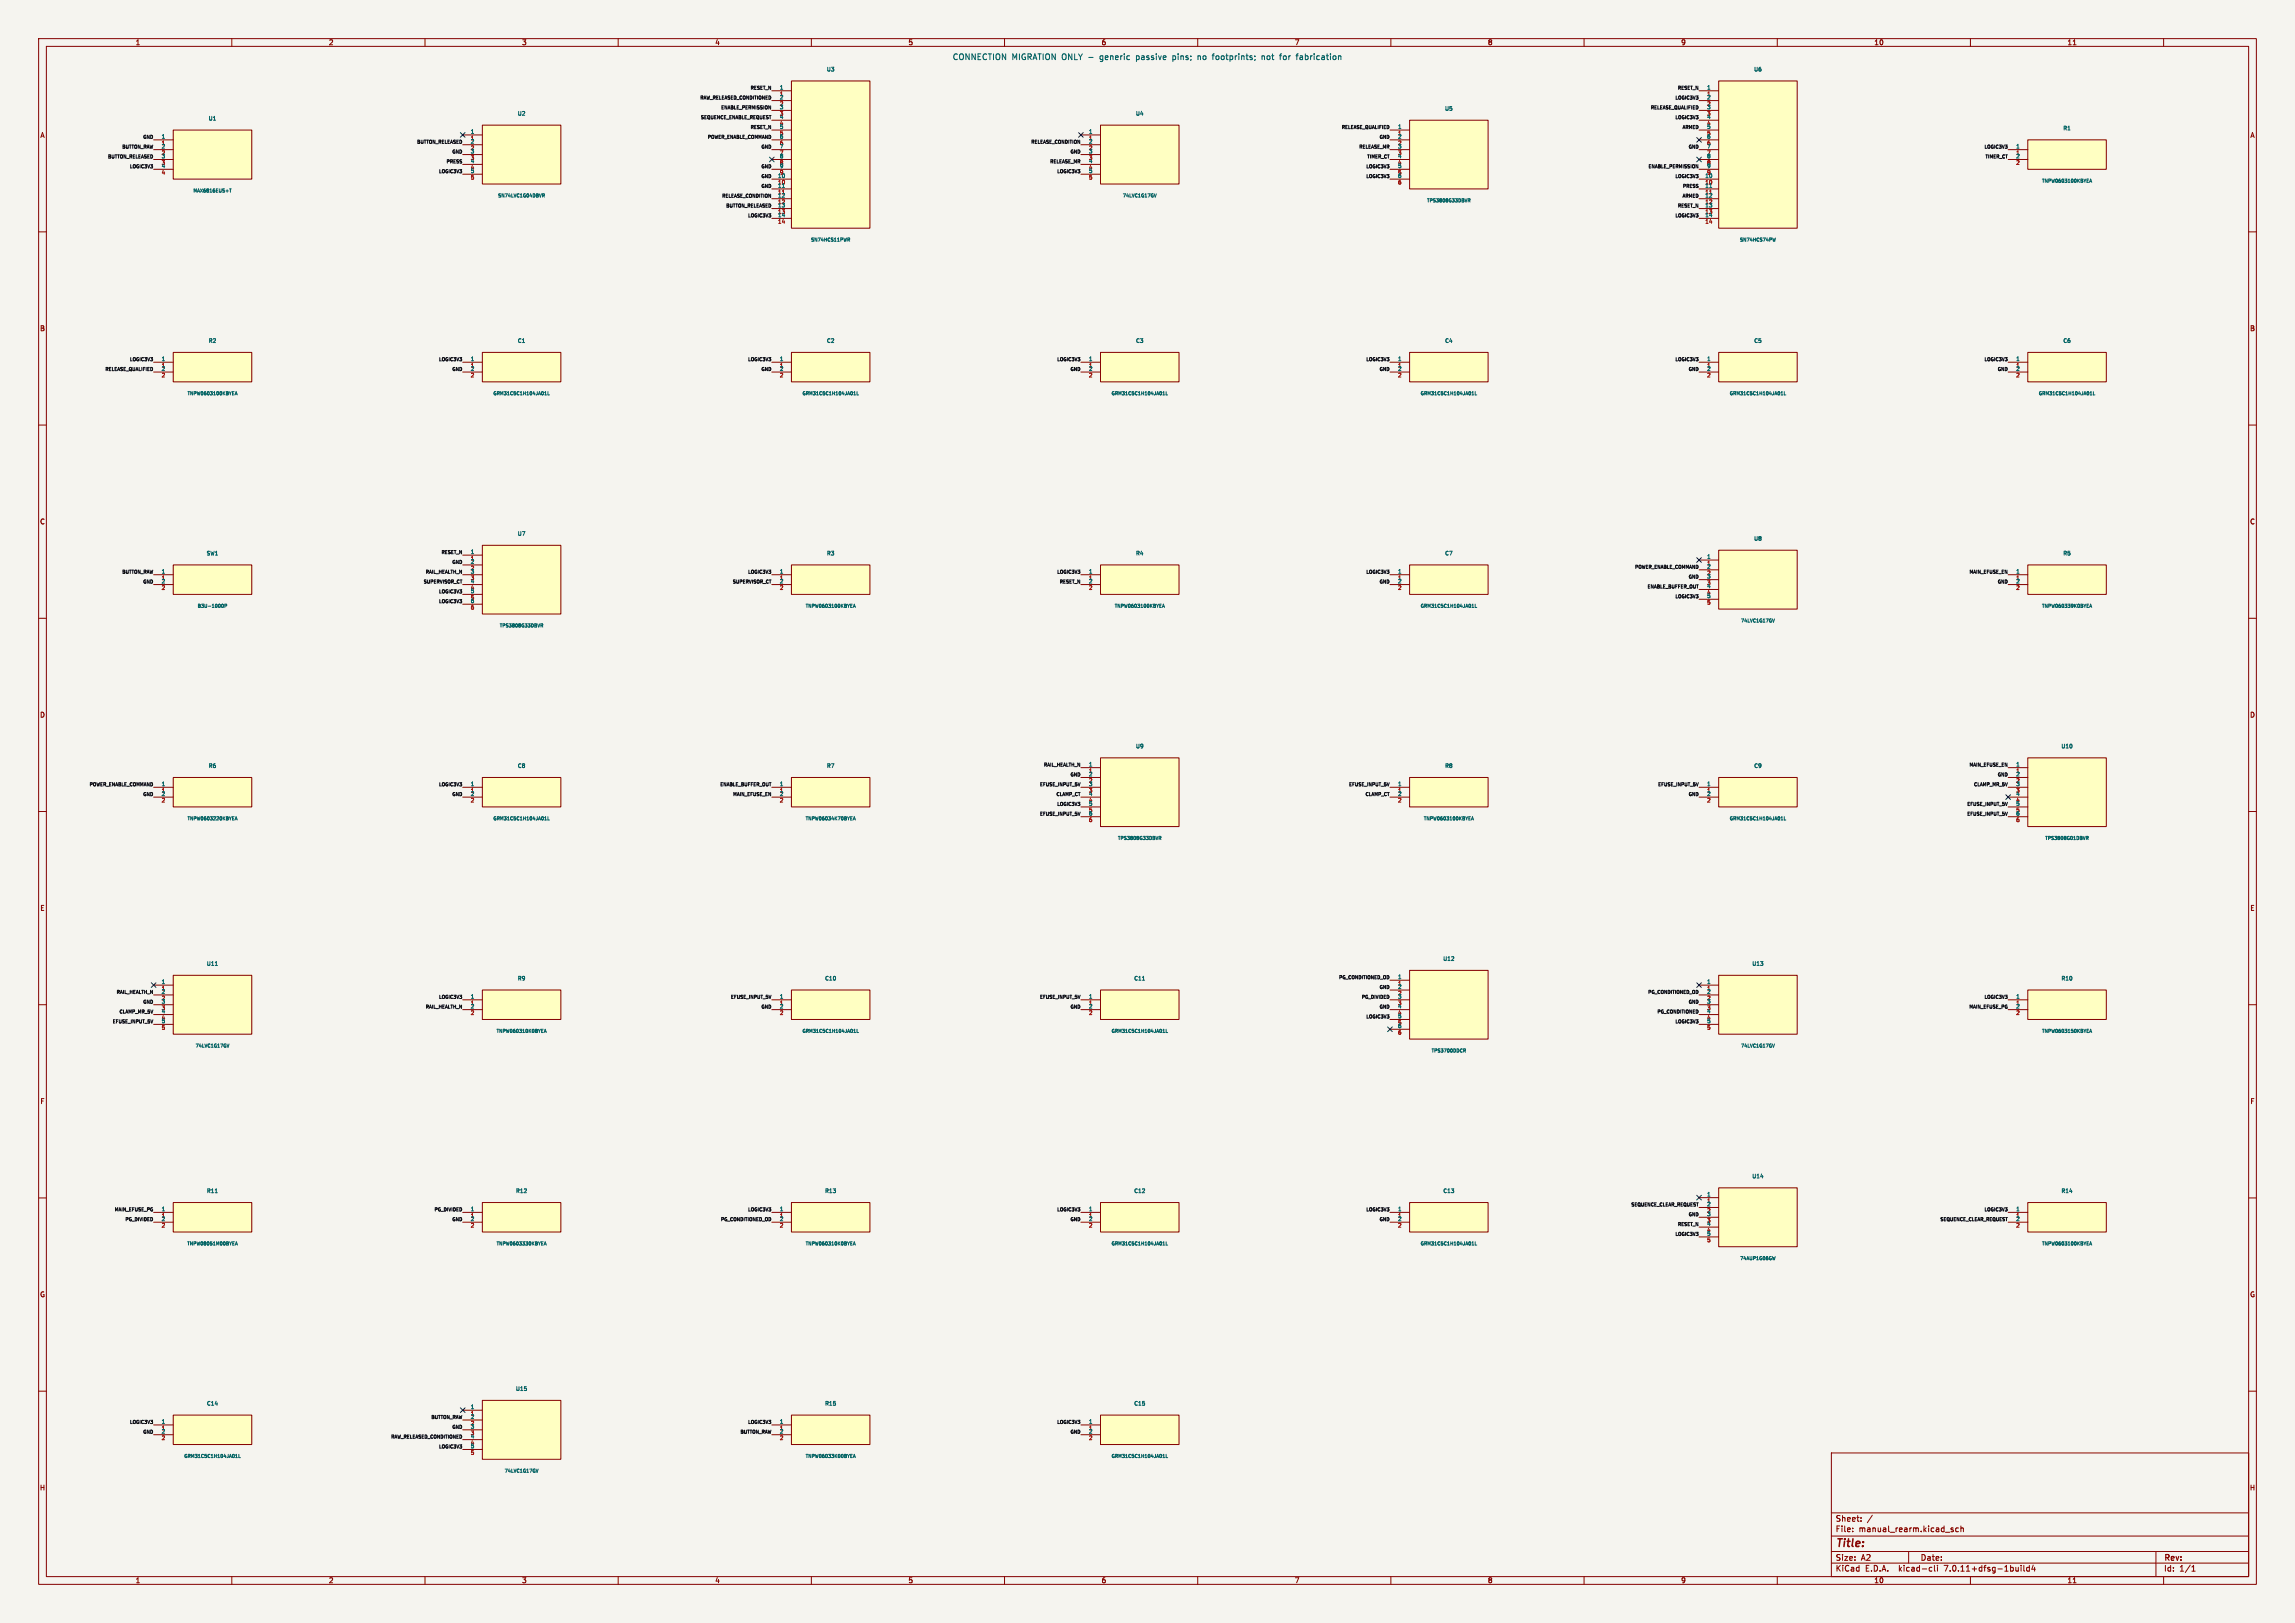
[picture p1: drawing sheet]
<svg xmlns="http://www.w3.org/2000/svg" width="594mm" height="420mm" viewBox="0 0 594 420" stroke-linecap="round" stroke-linejoin="round" font-family="sans-serif">
<defs><g id="words">
<text font-size="2.8" fill="#840000" x="475" y="400.9">Title:</text>
<g font-size="2.1" fill="#0000c2">
<text x="246.5" y="15.7">CONNECTION MIGRATION ONLY -</text>
<text x="285" y="15.7">generic</text>
<text x="294.5" y="15.7">passive</text>
<text x="304.1" y="15.7">pins;</text>
<text x="310.7" y="15.7">no</text>
<text x="314.8" y="15.7">footprints;</text>
<text x="327.6" y="15.7">not</text>
<text x="332.5" y="15.7">for</text>
<text x="336.9" y="15.7">fabrication</text>
</g>
<g font-size="2.1" fill="#840000">
<text x="475" y="394">Sheet:</text>
<text x="475" y="396.7">File:</text>
<text x="481.1" y="396.7">manual_rearm.kicad_sch</text>
<text x="475" y="406.9">KiCad</text>
<text x="475" y="404.1">Size:</text>
<text x="481.7" y="404.1">A2</text>
<text x="482.7" y="406.9">E.D.A.</text>
<text x="491.6" y="406.9">kicad-cli</text>
<text x="497" y="404.1">Date:</text>
<text x="503.5" y="406.9">7.0.11+dfsg-1build4</text>
<text x="560" y="404.3">Rev:</text>
<text x="560" y="406.9">Id:</text>
<text x="564.1" y="406.9">1/1</text>
</g>
<g font-size="1.8" fill="#840000">
<text x="35" y="11.9">1</text>
<text x="85" y="11.9">2</text>
<text x="135" y="11.9">3</text>
<text x="185" y="11.9">4</text>
<text x="235" y="11.9">5</text>
<text x="285" y="11.9">6</text>
<text x="335" y="11.9">7</text>
<text x="385" y="11.9">8</text>
<text x="435" y="11.9">9</text>
<text x="485" y="11.9">10</text>
<text x="535" y="11.9">11</text>
<text x="10.3" y="35.9">A</text>
<text x="582.3" y="35.9">A</text>
<text x="10.3" y="85.9">B</text>
<text x="582.3" y="85.9">B</text>
<text x="10.3" y="135.9">C</text>
<text x="582.3" y="135.9">C</text>
<text x="10.3" y="185.9">D</text>
<text x="582.3" y="185.9">D</text>
<text x="10.3" y="235.9">E</text>
<text x="582.3" y="235.9">E</text>
<text x="10.3" y="285.9">F</text>
<text x="582.3" y="285.9">F</text>
<text x="10.3" y="335.9">G</text>
<text x="582.3" y="335.9">G</text>
<text x="10.2" y="385.9">H</text>
<text x="582.2" y="385.9">H</text>
<text x="35" y="409.9">1</text>
<text x="85" y="409.9">2</text>
<text x="135" y="409.9">3</text>
<text x="185" y="409.9">4</text>
<text x="235" y="409.9">5</text>
<text x="285" y="409.9">6</text>
<text x="335" y="409.9">7</text>
<text x="385" y="409.9">8</text>
<text x="435" y="409.9">9</text>
<text x="485" y="409.9">10</text>
<text x="535" y="409.9">11</text>
</g>
<g font-size="1.4" fill="#006464">
<text x="201.7" y="23.2">1</text>
<text x="213.9" y="18.7">U3</text>
<text x="441.7" y="23.2">1</text>
<text x="453.9" y="18.7">U6</text>
<text x="201.7" y="25.2">1</text>
<text x="201.7" y="27.7">2</text>
<text x="373.9" y="28.8">U5</text>
<text x="441.7" y="25.2">1</text>
<text x="441.7" y="27.7">2</text>
<text x="41.7" y="35.9">1</text>
<text x="53.9" y="31.4">U1</text>
<text x="121.7" y="34.7">1</text>
<text x="133.9" y="30.1">U2</text>
<text x="201.7" y="30.9">4</text>
<text x="201.7" y="33.4">5</text>
<text x="201.7" y="35.4">5</text>
<text x="281.7" y="34.7">1</text>
<text x="293.9" y="30.1">U4</text>
<text x="361.7" y="33.4">1</text>
<text x="361.7" y="35.4">1</text>
<text x="441.7" y="30.9">4</text>
<text x="441.7" y="33.4">5</text>
<text x="441.7" y="35.4">5</text>
<text x="533.9" y="33.9">R1</text>
<text x="41.7" y="37.9">1</text>
<text x="41.7" y="40.4">2</text>
<text x="121.7" y="36.6">1</text>
<text x="121.7" y="39.2">2</text>
<text x="201.7" y="38.5">7</text>
<text x="201.7" y="40.4">7</text>
<text x="281.7" y="36.6">1</text>
<text x="281.7" y="39.2">2</text>
<text x="361.7" y="37.9">2</text>
<text x="361.7" y="41">4</text>
<text x="441.7" y="38.5">7</text>
<text x="441.7" y="40.4">7</text>
<text x="521.7" y="38.5">1</text>
<text x="521.7" y="40.4">1</text>
<text x="41.7" y="43.6">4</text>
<text x="121.7" y="42.3">4</text>
<text x="121.7" y="44.8">5</text>
<text x="201.2" y="46.1">10</text>
<text x="201.7" y="43.6">9</text>
<text x="281.7" y="42.3">4</text>
<text x="281.7" y="44.8">5</text>
<text x="361.7" y="43.6">5</text>
<text x="361.7" y="45.5">5</text>
<text x="441.2" y="46.1">10</text>
<text x="441.7" y="43.6">9</text>
<text x="201.2" y="48.1">10</text>
<text x="201.2" y="48.6">11</text>
<text x="201.2" y="50.6">11</text>
<text x="201.2" y="51.2">12</text>
<text x="201.2" y="53.1">12</text>
<text x="441.2" y="48.1">10</text>
<text x="441.2" y="48.6">11</text>
<text x="441.2" y="50.6">11</text>
<text x="441.2" y="51.2">12</text>
<text x="441.2" y="53.1">12</text>
<text x="201.2" y="56.3">14</text>
<text x="441.2" y="56.3">14</text>
<text x="53.9" y="88.9">R2</text>
<text x="133.9" y="88.9">C1</text>
<text x="213.9" y="88.9">C2</text>
<text x="293.9" y="88.9">C3</text>
<text x="373.9" y="88.9">C4</text>
<text x="453.9" y="88.9">C5</text>
<text x="533.9" y="88.9">C6</text>
<text x="41.7" y="93.5">1</text>
<text x="41.7" y="95.4">1</text>
<text x="121.7" y="93.5">1</text>
<text x="121.7" y="95.4">1</text>
<text x="201.7" y="93.5">1</text>
<text x="201.7" y="95.4">1</text>
<text x="281.7" y="93.5">1</text>
<text x="281.7" y="95.4">1</text>
<text x="361.7" y="93.5">1</text>
<text x="361.7" y="95.4">1</text>
<text x="441.7" y="93.5">1</text>
<text x="441.7" y="95.4">1</text>
<text x="521.7" y="93.5">1</text>
<text x="521.7" y="95.4">1</text>
<text x="53.3" y="143.9">SW1</text>
<text x="121.7" y="143.4">1</text>
<text x="133.9" y="138.8">U7</text>
<text x="213.9" y="143.9">R3</text>
<text x="293.9" y="143.9">R4</text>
<text x="373.9" y="143.9">C7</text>
<text x="453.9" y="140.1">U8</text>
<text x="533.9" y="143.9">R5</text>
<text x="41.7" y="148.5">1</text>
<text x="121.7" y="145.4">1</text>
<text x="121.7" y="147.9">2</text>
<text x="201.7" y="148.5">1</text>
<text x="281.7" y="148.5">1</text>
<text x="361.7" y="148.5">1</text>
<text x="441.7" y="144.7">1</text>
<text x="441.7" y="146.6">1</text>
<text x="441.7" y="149.2">2</text>
<text x="521.7" y="148.5">1</text>
<text x="41.7" y="150.4">1</text>
<text x="121.7" y="151">4</text>
<text x="121.7" y="153.6">5</text>
<text x="121.7" y="155.5">5</text>
<text x="201.7" y="150.4">1</text>
<text x="281.7" y="150.4">1</text>
<text x="361.7" y="150.4">1</text>
<text x="441.7" y="152.3">4</text>
<text x="441.7" y="154.8">5</text>
<text x="521.7" y="150.4">1</text>
<text x="293.9" y="193.8">U9</text>
<text x="533.4" y="193.8">U10</text>
<text x="41.7" y="203.5">1</text>
<text x="53.9" y="198.9">R6</text>
<text x="121.7" y="203.5">1</text>
<text x="133.9" y="198.9">C8</text>
<text x="201.7" y="203.5">1</text>
<text x="213.9" y="198.9">R7</text>
<text x="281.7" y="198.4">1</text>
<text x="281.7" y="200.4">1</text>
<text x="281.7" y="202.9">2</text>
<text x="361.7" y="203.5">1</text>
<text x="373.9" y="198.9">R8</text>
<text x="441.7" y="203.5">1</text>
<text x="453.9" y="198.9">C9</text>
<text x="521.7" y="198.4">1</text>
<text x="521.7" y="200.4">1</text>
<text x="521.7" y="202.9">2</text>
<text x="41.7" y="205.4">1</text>
<text x="121.7" y="205.4">1</text>
<text x="201.7" y="205.4">1</text>
<text x="281.7" y="206">4</text>
<text x="281.7" y="208.6">5</text>
<text x="361.7" y="205.4">1</text>
<text x="441.7" y="205.4">1</text>
<text x="521.7" y="206">4</text>
<text x="521.7" y="208.6">5</text>
<text x="281.7" y="210.5">5</text>
<text x="521.7" y="210.5">5</text>
<text x="53.4" y="250.1">U11</text>
<text x="373.4" y="248.8">U12</text>
<text x="453.4" y="250.1">U13</text>
<text x="41.7" y="254.7">1</text>
<text x="41.7" y="256.6">1</text>
<text x="133.9" y="253.9">R9</text>
<text x="213.4" y="253.9">C10</text>
<text x="293.4" y="253.9">C11</text>
<text x="361.7" y="253.4">1</text>
<text x="361.7" y="255.4">1</text>
<text x="361.7" y="257.9">2</text>
<text x="441.7" y="254.7">1</text>
<text x="441.7" y="256.6">1</text>
<text x="533.4" y="253.9">R10</text>
<text x="41.7" y="259.2">2</text>
<text x="41.7" y="262.3">4</text>
<text x="121.7" y="258.5">1</text>
<text x="121.7" y="260.4">1</text>
<text x="201.7" y="258.5">1</text>
<text x="201.7" y="260.4">1</text>
<text x="281.7" y="258.5">1</text>
<text x="281.7" y="260.4">1</text>
<text x="361.7" y="261">4</text>
<text x="361.7" y="263.6">5</text>
<text x="441.7" y="259.2">2</text>
<text x="441.7" y="262.3">4</text>
<text x="521.7" y="258.5">1</text>
<text x="521.7" y="260.4">1</text>
<text x="41.7" y="264.8">5</text>
<text x="361.7" y="265.5">5</text>
<text x="441.7" y="264.8">5</text>
<text x="453.4" y="305.1">U14</text>
<text x="53.4" y="308.9">R11</text>
<text x="133.4" y="308.9">R12</text>
<text x="213.4" y="308.9">R13</text>
<text x="293.4" y="308.9">C12</text>
<text x="373.4" y="308.9">C13</text>
<text x="441.7" y="309.7">1</text>
<text x="441.7" y="311.6">1</text>
<text x="533.4" y="308.9">R14</text>
<text x="41.7" y="313.5">1</text>
<text x="41.7" y="315.4">1</text>
<text x="121.7" y="313.5">1</text>
<text x="121.7" y="315.4">1</text>
<text x="201.7" y="313.5">1</text>
<text x="201.7" y="315.4">1</text>
<text x="281.7" y="313.5">1</text>
<text x="281.7" y="315.4">1</text>
<text x="361.7" y="313.5">1</text>
<text x="361.7" y="315.4">1</text>
<text x="441.7" y="314.2">2</text>
<text x="441.7" y="317.3">4</text>
<text x="521.7" y="313.5">1</text>
<text x="521.7" y="315.4">1</text>
<text x="441.7" y="319.8">5</text>
<text x="53.4" y="363.9">C14</text>
<text x="121.7" y="364.7">1</text>
<text x="133.4" y="360.1">U15</text>
<text x="213.4" y="363.9">R15</text>
<text x="293.4" y="363.9">C15</text>
<text x="41.7" y="368.5">1</text>
<text x="41.7" y="370.4">1</text>
<text x="121.7" y="366.6">1</text>
<text x="121.7" y="369.2">2</text>
<text x="201.7" y="368.5">1</text>
<text x="201.7" y="370.4">1</text>
<text x="281.7" y="368.5">1</text>
<text x="281.7" y="370.4">1</text>
<text x="121.7" y="372.3">4</text>
<text x="121.7" y="374.8">5</text>
</g>
<g font-size="1.4" fill="#a90000">
<text x="201.7" y="30.3">3</text>
<text x="201.7" y="32.8">4</text>
<text x="441.7" y="30.3">3</text>
<text x="441.7" y="32.8">4</text>
<text x="121.7" y="41.7">3</text>
<text x="201.7" y="37.9">6</text>
<text x="281.7" y="41.7">3</text>
<text x="361.7" y="40.4">3</text>
<text x="441.7" y="37.9">6</text>
<text x="41.7" y="43">3</text>
<text x="41.7" y="45.5">4</text>
<text x="121.7" y="44.3">4</text>
<text x="121.7" y="46.8">5</text>
<text x="201.7" y="43">8</text>
<text x="201.7" y="45.5">9</text>
<text x="281.7" y="44.3">4</text>
<text x="281.7" y="46.8">5</text>
<text x="361.7" y="43">4</text>
<text x="441.7" y="43">8</text>
<text x="441.7" y="45.5">9</text>
<text x="521.7" y="43">2</text>
<text x="361.7" y="48.1">6</text>
<text x="201.2" y="55.7">13</text>
<text x="201.2" y="58.2">14</text>
<text x="441.2" y="55.7">13</text>
<text x="441.2" y="58.2">14</text>
<text x="41.7" y="98">2</text>
<text x="121.7" y="98">2</text>
<text x="201.7" y="98">2</text>
<text x="281.7" y="98">2</text>
<text x="361.7" y="98">2</text>
<text x="441.7" y="98">2</text>
<text x="521.7" y="98">2</text>
<text x="41.7" y="153">2</text>
<text x="121.7" y="150.4">3</text>
<text x="121.7" y="153">4</text>
<text x="201.7" y="153">2</text>
<text x="281.7" y="153">2</text>
<text x="361.7" y="153">2</text>
<text x="441.7" y="151.7">3</text>
<text x="441.7" y="154.3">4</text>
<text x="521.7" y="153">2</text>
<text x="121.7" y="158.1">6</text>
<text x="441.7" y="156.8">5</text>
<text x="41.7" y="208">2</text>
<text x="121.7" y="208">2</text>
<text x="201.7" y="208">2</text>
<text x="281.7" y="205.4">3</text>
<text x="281.7" y="208">4</text>
<text x="361.7" y="208">2</text>
<text x="441.7" y="208">2</text>
<text x="521.7" y="205.4">3</text>
<text x="521.7" y="208">4</text>
<text x="281.7" y="213.1">6</text>
<text x="521.7" y="213.1">6</text>
<text x="41.7" y="261.7">3</text>
<text x="121.7" y="263">2</text>
<text x="201.7" y="263">2</text>
<text x="281.7" y="263">2</text>
<text x="361.7" y="260.4">3</text>
<text x="361.7" y="263">4</text>
<text x="441.7" y="261.7">3</text>
<text x="521.7" y="263">2</text>
<text x="41.7" y="264.3">4</text>
<text x="41.7" y="266.8">5</text>
<text x="361.7" y="268.1">6</text>
<text x="441.7" y="264.3">4</text>
<text x="441.7" y="266.8">5</text>
<text x="41.7" y="318">2</text>
<text x="121.7" y="318">2</text>
<text x="201.7" y="318">2</text>
<text x="281.7" y="318">2</text>
<text x="361.7" y="318">2</text>
<text x="441.7" y="316.7">3</text>
<text x="521.7" y="318">2</text>
<text x="441.7" y="319.3">4</text>
<text x="441.7" y="321.8">5</text>
<text x="121.7" y="371.7">3</text>
<text x="41.7" y="373">2</text>
<text x="121.7" y="374.3">4</text>
<text x="121.7" y="376.8">5</text>
<text x="201.7" y="373">2</text>
<text x="281.7" y="373">2</text>
</g>
<g font-size="1.2" fill="#0f0f0f">
<text x="194.1" y="23.3">RESET_N</text>
<text x="434.1" y="23.3">RESET_N</text>
<text x="181.1" y="25.8">RAW_RELEASED_CONDITIONED</text>
<text x="186.5" y="28.3">ENABLE_PERMISSION</text>
<text x="427.1" y="28.3">RELEASE_QUALIFIED</text>
<text x="433.4" y="25.8">LOGIC3V3</text>
<text x="36.9" y="36">GND</text>
<text x="181.2" y="30.9">SEQUENCE_ENABLE_REQUEST</text>
<text x="183" y="36">POWER_ENABLE_COMMAND</text>
<text x="194.1" y="33.4">RESET_N</text>
<text x="347.1" y="33.4">RELEASE_QUALIFIED</text>
<text x="356.9" y="36">GND</text>
<text x="433.4" y="30.9">LOGIC3V3</text>
<text x="435.3" y="33.4">ARMED</text>
<text x="27.8" y="41">BUTTON_RELEASED</text>
<text x="31.5" y="38.5">BUTTON_RAW</text>
<text x="107.8" y="37.2">BUTTON_RELEASED</text>
<text x="116.9" y="39.8">GND</text>
<text x="196.9" y="38.5">GND</text>
<text x="266.7" y="37.2">RELEASE_CONDITION</text>
<text x="276.9" y="39.8">GND</text>
<text x="351.6" y="38.5">RELEASE_MR</text>
<text x="353.7" y="41">TIMER_CT</text>
<text x="436.9" y="38.5">GND</text>
<text x="513.4" y="38.5">LOGIC3V3</text>
<text x="513.7" y="41">TIMER_CT</text>
<text x="33.4" y="43.6">LOGIC3V3</text>
<text x="113.4" y="44.8">LOGIC3V3</text>
<text x="115.4" y="42.3">PRESS</text>
<text x="196.9" y="46.1">GND</text>
<text x="196.9" y="43.6">GND</text>
<text x="271.6" y="42.3">RELEASE_MR</text>
<text x="273.4" y="44.8">LOGIC3V3</text>
<text x="353.4" y="43.6">LOGIC3V3</text>
<text x="353.4" y="46.1">LOGIC3V3</text>
<text x="426.5" y="43.6">ENABLE_PERMISSION</text>
<text x="433.4" y="46.1">LOGIC3V3</text>
<text x="186.7" y="51.2">RELEASE_CONDITION</text>
<text x="187.8" y="53.7">BUTTON_RELEASED</text>
<text x="196.9" y="48.7">GND</text>
<text x="434.1" y="53.7">RESET_N</text>
<text x="435.3" y="51.2">ARMED</text>
<text x="435.4" y="48.7">PRESS</text>
<text x="193.4" y="56.3">LOGIC3V3</text>
<text x="433.4" y="56.3">LOGIC3V3</text>
<text x="33.4" y="93.5">LOGIC3V3</text>
<text x="113.4" y="93.5">LOGIC3V3</text>
<text x="193.4" y="93.5">LOGIC3V3</text>
<text x="273.4" y="93.5">LOGIC3V3</text>
<text x="353.4" y="93.5">LOGIC3V3</text>
<text x="433.4" y="93.5">LOGIC3V3</text>
<text x="513.4" y="93.5">LOGIC3V3</text>
<text x="27.1" y="96">RELEASE_QUALIFIED</text>
<text x="116.9" y="96">GND</text>
<text x="196.9" y="96">GND</text>
<text x="276.9" y="96">GND</text>
<text x="356.9" y="96">GND</text>
<text x="436.9" y="96">GND</text>
<text x="516.9" y="96">GND</text>
<text x="114.1" y="143.4">RESET_N</text>
<text x="31.5" y="148.5">BUTTON_RAW</text>
<text x="110" y="148.5">RAIL_HEALTH_N</text>
<text x="116.9" y="146">GND</text>
<text x="193.4" y="148.5">LOGIC3V3</text>
<text x="273.4" y="148.5">LOGIC3V3</text>
<text x="353.4" y="148.5">LOGIC3V3</text>
<text x="423" y="147.2">POWER_ENABLE_COMMAND</text>
<text x="436.9" y="149.8">GND</text>
<text x="509.6" y="148.5">MAIN_EFUSE_EN</text>
<text x="36.9" y="151">GND</text>
<text x="109.5" y="151">SUPERVISOR_CT</text>
<text x="113.4" y="153.6">LOGIC3V3</text>
<text x="189.5" y="151">SUPERVISOR_CT</text>
<text x="274.1" y="151">RESET_N</text>
<text x="356.9" y="151">GND</text>
<text x="426.2" y="152.3">ENABLE_BUFFER_OUT</text>
<text x="433.4" y="154.8">LOGIC3V3</text>
<text x="516.9" y="151">GND</text>
<text x="113.4" y="156.1">LOGIC3V3</text>
<text x="23" y="203.5">POWER_ENABLE_COMMAND</text>
<text x="113.4" y="203.5">LOGIC3V3</text>
<text x="186.2" y="203.5">ENABLE_BUFFER_OUT</text>
<text x="269" y="203.5">EFUSE_INPUT_5V</text>
<text x="270" y="198.4">RAIL_HEALTH_N</text>
<text x="276.9" y="201">GND</text>
<text x="349" y="203.5">EFUSE_INPUT_5V</text>
<text x="429" y="203.5">EFUSE_INPUT_5V</text>
<text x="509.6" y="198.4">MAIN_EFUSE_EN</text>
<text x="510.7" y="203.5">CLAMP_MR_5V</text>
<text x="516.9" y="201">GND</text>
<text x="36.9" y="206">GND</text>
<text x="116.9" y="206">GND</text>
<text x="189.6" y="206">MAIN_EFUSE_EN</text>
<text x="273.2" y="206">CLAMP_CT</text>
<text x="273.4" y="208.6">LOGIC3V3</text>
<text x="353.2" y="206">CLAMP_CT</text>
<text x="436.9" y="206">GND</text>
<text x="509" y="208.6">EFUSE_INPUT_5V</text>
<text x="269" y="211.1">EFUSE_INPUT_5V</text>
<text x="509" y="211.1">EFUSE_INPUT_5V</text>
<text x="30" y="257.2">RAIL_HEALTH_N</text>
<text x="346.4" y="253.4">PG_CONDITIONED_OD</text>
<text x="356.9" y="256">GND</text>
<text x="426.4" y="257.2">PG_CONDITIONED_OD</text>
<text x="30.7" y="262.3">CLAMP_MR_5V</text>
<text x="36.9" y="259.8">GND</text>
<text x="110" y="261">RAIL_HEALTH_N</text>
<text x="113.4" y="258.5">LOGIC3V3</text>
<text x="189" y="258.5">EFUSE_INPUT_5V</text>
<text x="196.9" y="261">GND</text>
<text x="269" y="258.5">EFUSE_INPUT_5V</text>
<text x="276.9" y="261">GND</text>
<text x="352.3" y="258.5">PG_DIVIDED</text>
<text x="353.4" y="263.6">LOGIC3V3</text>
<text x="356.9" y="261">GND</text>
<text x="428.8" y="262.3">PG_CONDITIONED</text>
<text x="436.9" y="259.8">GND</text>
<text x="509.5" y="261">MAIN_EFUSE_PG</text>
<text x="513.4" y="258.5">LOGIC3V3</text>
<text x="29" y="264.8">EFUSE_INPUT_5V</text>
<text x="433.4" y="264.8">LOGIC3V3</text>
<text x="29.5" y="313.5">MAIN_EFUSE_PG</text>
<text x="32.3" y="316">PG_DIVIDED</text>
<text x="112.3" y="313.5">PG_DIVIDED</text>
<text x="116.9" y="316">GND</text>
<text x="186.4" y="316">PG_CONDITIONED_OD</text>
<text x="193.4" y="313.5">LOGIC3V3</text>
<text x="273.4" y="313.5">LOGIC3V3</text>
<text x="276.9" y="316">GND</text>
<text x="353.4" y="313.5">LOGIC3V3</text>
<text x="356.9" y="316">GND</text>
<text x="422" y="312.2">SEQUENCE_CLEAR_REQUEST</text>
<text x="434.1" y="317.3">RESET_N</text>
<text x="436.9" y="314.8">GND</text>
<text x="502" y="316">SEQUENCE_CLEAR_REQUEST</text>
<text x="513.4" y="313.5">LOGIC3V3</text>
<text x="433.4" y="319.8">LOGIC3V3</text>
<text x="33.4" y="368.5">LOGIC3V3</text>
<text x="36.9" y="371">GND</text>
<text x="111.5" y="367.2">BUTTON_RAW</text>
<text x="116.9" y="369.8">GND</text>
<text x="191.5" y="371">BUTTON_RAW</text>
<text x="193.4" y="368.5">LOGIC3V3</text>
<text x="273.4" y="368.5">LOGIC3V3</text>
<text x="276.9" y="371">GND</text>
<text x="101.1" y="372.3">RAW_RELEASED_CONDITIONED</text>
<text x="113.4" y="374.8">LOGIC3V3</text>
</g>
<g font-size="1.2" fill="#006464">
<text x="528.4" y="47.5">TNPW0603100KBYEA</text>
<text x="49.9" y="50">MAX6816EUS+T</text>
<text x="128.8" y="51.3">SN74LVC1G04DBVR</text>
<text x="290.5" y="51.3">74LVC1G17GV</text>
<text x="369.2" y="52.5">TPS3808G33DBVR</text>
<text x="209.8" y="62.7">SN74HCS11PWR</text>
<text x="450.2" y="62.7">SN74HCS74PW</text>
<text x="48.4" y="102.5">TNPW0603100KBYEA</text>
<text x="127.6" y="102.5">GRM31C5C1H104JA01L</text>
<text x="207.6" y="102.5">GRM31C5C1H104JA01L</text>
<text x="287.6" y="102.5">GRM31C5C1H104JA01L</text>
<text x="367.6" y="102.5">GRM31C5C1H104JA01L</text>
<text x="447.6" y="102.5">GRM31C5C1H104JA01L</text>
<text x="527.6" y="102.5">GRM31C5C1H104JA01L</text>
<text x="51" y="157.5">B3U-1000P</text>
<text x="208.4" y="157.5">TNPW0603100KBYEA</text>
<text x="288.4" y="157.5">TNPW0603100KBYEA</text>
<text x="367.6" y="157.5">GRM31C5C1H104JA01L</text>
<text x="450.5" y="161.3">74LVC1G17GV</text>
<text x="528.4" y="157.5">TNPW060339K0BYEA</text>
<text x="129.2" y="162.5">TPS3808G33DBVR</text>
<text x="48.4" y="212.5">TNPW0603220KBYEA</text>
<text x="127.6" y="212.5">GRM31C5C1H104JA01L</text>
<text x="208.4" y="212.5">TNPW06034K70BYEA</text>
<text x="368.4" y="212.5">TNPW0603100KBYEA</text>
<text x="447.6" y="212.5">GRM31C5C1H104JA01L</text>
<text x="289.2" y="217.5">TPS3808G33DBVR</text>
<text x="529.2" y="217.5">TPS3808G01DBVR</text>
<text x="128.4" y="267.5">TNPW060310K0BYEA</text>
<text x="207.6" y="267.5">GRM31C5C1H104JA01L</text>
<text x="287.6" y="267.5">GRM31C5C1H104JA01L</text>
<text x="528.4" y="267.5">TNPW0603150KBYEA</text>
<text x="50.5" y="271.3">74LVC1G17GV</text>
<text x="370.4" y="272.5">TPS3700DDCR</text>
<text x="450.5" y="271.3">74LVC1G17GV</text>
<text x="48.3" y="322.5">TNPW08051M00BYEA</text>
<text x="128.4" y="322.5">TNPW0603330KBYEA</text>
<text x="208.4" y="322.5">TNPW060310K0BYEA</text>
<text x="287.6" y="322.5">GRM31C5C1H104JA01L</text>
<text x="367.6" y="322.5">GRM31C5C1H104JA01L</text>
<text x="528.4" y="322.5">TNPW0603100KBYEA</text>
<text x="450.3" y="326.3">74AUP1G06GW</text>
<text x="47.6" y="377.5">GRM31C5C1H104JA01L</text>
<text x="208.4" y="377.5">TNPW06033K00BYEA</text>
<text x="287.6" y="377.5">GRM31C5C1H104JA01L</text>
<text x="130.5" y="381.3">74LVC1G17GV</text>
</g>
</g></defs>
<path d="M0 0h594v420h-594z" fill="#f5f4ef" stroke="#f5f4ef" stroke-width=".26"/>
<g fill="none" stroke="#840000" stroke-width=".26">
<path d="M10 10h574v400h-574zM12 12h570v396h-570zM60 10v2M110 10v2M160 10v2M210 10v2M260 10v2M310 10v2M360 10v2M410 10v2M460 10v2M510 10v2"/>
<path d="M536.6 11.6h.7M560 10v2M39.8 38.7h5M39.8 36.2h5M44.8 33.6h20.4v12.7h-20.4zM119.8 34.9h5M119.8 37.5h5M119.8 40h5M124.8 32.4h20.4v15.2h-20.4zM199.8 38.7h5M199.8 23.5h5M199.8 26h5"/>
<path d="M199.8 28.6h5M199.8 31.1h5M199.8 33.6h5M199.8 36.2h5M204.8 20.9h20.4v38.1h-20.4zM279.8 34.9h5M279.8 37.5h5M279.8 40h5M284.8 32.4h20.4v15.2h-20.4zM359.8 38.7h5M359.8 33.6h5M359.8 36.2h5"/>
<path d="M364.8 31.1h20.4v17.8h-20.4zM439.8 38.7h5M439.8 23.5h5M439.8 26h5M439.8 28.6h5M439.8 31.1h5M439.8 33.6h5M439.8 36.2h5M444.8 20.9h20.4v38.1h-20.4zM519.8 38.7h5M524.8 36.2h20.4v7.6h-20.4zM10 60h2"/>
<path d="M39.8 41.3h5M39.8 43.8h5M119.8 42.5h5M119.8 45.1h5M199.8 41.3h5M199.8 46.3h5M199.8 48.9h5M199.8 51.4h5M199.8 54h5M199.8 56.5h5M199.8 43.8h5M279.8 42.5h5"/>
<path d="M279.8 45.1h5M359.8 41.3h5M359.8 46.3h5M359.8 43.8h5M439.8 41.3h5M439.8 46.3h5M439.8 48.9h5M439.8 51.4h5M439.8 54h5M439.8 56.5h5M439.8 43.8h5M519.8 41.3h5"/>
<path d="M582 60h2M39.8 93.7h5M39.8 96.3h5M44.8 91.2h20.4v7.6h-20.4zM119.8 93.7h5M119.8 96.3h5M124.8 91.2h20.4v7.6h-20.4zM199.8 93.7h5M199.8 96.3h5M204.8 91.2h20.4v7.6h-20.4zM279.8 93.7h5M279.8 96.3h5"/>
<path d="M284.8 91.2h20.4v7.6h-20.4zM359.8 93.7h5M359.8 96.3h5M364.8 91.2h20.4v7.6h-20.4zM439.8 93.7h5M439.8 96.3h5M444.8 91.2h20.4v7.6h-20.4zM519.8 93.7h5M519.8 96.3h5M524.8 91.2h20.4v7.6h-20.4zM10 110h2M582 110h2"/>
<path d="M10 160h2M39.8 148.7h5M39.8 151.3h5M44.8 146.2h20.4v7.6h-20.4zM119.8 148.7h5M119.8 151.3h5M119.8 143.6h5M119.8 146.2h5M119.8 153.8h5M119.8 156.3h5M124.8 141.1h20.4v17.8h-20.4zM199.8 148.7h5"/>
<path d="M199.8 151.3h5M204.8 146.2h20.4v7.6h-20.4zM279.8 148.7h5M279.8 151.3h5M284.8 146.2h20.4v7.6h-20.4zM359.8 148.7h5M359.8 151.3h5M364.8 146.2h20.4v7.6h-20.4zM439.8 144.9h5M439.8 147.5h5M439.8 150h5M439.8 152.5h5"/>
<path d="M439.8 155.1h5M444.8 142.4h20.4v15.2h-20.4zM519.8 148.7h5M519.8 151.3h5M524.8 146.2h20.4v7.6h-20.4zM582 160h2M279.8 198.7h5M284.8 196.1h20.4v17.8h-20.4zM519.8 198.7h5M524.8 196.1h20.4v17.8h-20.4zM10 210h2M39.8 203.7h5"/>
<path d="M39.8 206.3h5M44.8 201.2h20.4v7.6h-20.4zM119.8 203.7h5M119.8 206.3h5M124.8 201.2h20.4v7.6h-20.4zM199.8 203.7h5M199.8 206.3h5M204.8 201.2h20.4v7.6h-20.4zM279.8 201.2h5M279.8 203.7h5M279.8 206.3h5M279.8 208.8h5"/>
<path d="M279.8 211.4h5M359.8 203.7h5M359.8 206.3h5M364.8 201.2h20.4v7.6h-20.4zM439.8 203.7h5M439.8 206.3h5M444.8 201.2h20.4v7.6h-20.4zM519.8 201.2h5M519.8 203.7h5M519.8 206.3h5M519.8 208.8h5M519.8 211.4h5"/>
<path d="M582 210h2M10 260h2M39.8 260h5M39.8 254.9h5M39.8 257.5h5M44.8 252.4h20.4v15.2h-20.4zM119.8 258.7h5M124.8 256.2h20.4v7.6h-20.4zM199.8 258.7h5M204.8 256.2h20.4v7.6h-20.4zM279.8 258.7h5M284.8 256.2h20.4v7.6h-20.4z"/>
<path d="M359.8 258.7h5M359.8 253.6h5M359.8 256.2h5M364.8 251.1h20.4v17.8h-20.4zM439.8 260h5M439.8 254.9h5M439.8 257.5h5M444.8 252.4h20.4v15.2h-20.4zM519.8 258.7h5M524.8 256.2h20.4v7.6h-20.4zM582 260h2M39.8 262.5h5"/>
<path d="M39.8 265.1h5M119.8 261.3h5M199.8 261.3h5M279.8 261.3h5M359.8 261.3h5M359.8 263.8h5M359.8 266.3h5M439.8 262.5h5M439.8 265.1h5M519.8 261.3h5M10 310h2M39.8 313.7h5"/>
<path d="M39.8 316.3h5M44.8 311.2h20.4v7.6h-20.4zM119.8 313.7h5M119.8 316.3h5M124.8 311.2h20.4v7.6h-20.4zM199.8 313.7h5M199.8 316.3h5M204.8 311.2h20.4v7.6h-20.4zM279.8 313.7h5M279.8 316.3h5M284.8 311.2h20.4v7.6h-20.4zM359.8 313.7h5"/>
<path d="M359.8 316.3h5M364.8 311.2h20.4v7.6h-20.4zM439.8 309.9h5M439.8 312.5h5M439.8 315h5M439.8 317.5h5M444.8 307.4h20.4v15.2h-20.4zM519.8 313.7h5M519.8 316.3h5M524.8 311.2h20.4v7.6h-20.4zM582 310h2M439.8 320.1h5"/>
<path d="M10 360h2M39.8 368.7h5M39.8 371.3h5M44.8 366.2h20.4v7.6h-20.4zM119.8 364.9h5M119.8 367.5h5M119.8 370h5M119.8 372.5h5M119.8 375.1h5M124.8 362.4h20.4v15.2h-20.4zM199.8 368.7h5M199.8 371.3h5"/>
<path d="M204.8 366.2h20.4v7.6h-20.4zM279.8 368.7h5M279.8 371.3h5M284.8 366.2h20.4v7.6h-20.4zM474 376h108v32h-108zM582 360h2M474 397.5h108M474 391.5h108M479.5 396.2v.2M479.5 395.4v.2M481.7 393.5v.2M481.7 392.7v.2"/>
<path d="M484.6 392.1l-1.3 1.9M505 395.7l.6 .4-.2 .3-.4-.1M505.5 395.4h-.3l-.2 .2M506.9 395.4h-.4l-.3 .3 .1 .6h.6M507.5 395.5l.6-.1 .1 1M507.5 394.9v1.5M60 408v2M110 408v2M160 408v2M210 408v2M260 408v2M310 408v2"/>
<path d="M360 408v2M410 408v2M460 408v2M474 404.5h108M474 401.5h108M494 401.5v3M499.6 405.6h.4M500 406.5l-.4 .1M500.7 405.1v1.3l.2 .2M501.5 405.1v.1M501.5 405.6v1M510 408v2"/>
<path d="M523.1 405.1v.1M523.1 405.6v1M523.8 405.1v1.3l.2 .2M525.2 405.6h-.4l-.3 .3 .2 .6h.5M525.2 405.1v1.5M526.2 405l-.3 1.1h.9M526.6 405.6v1M536.6 409.6h.7M558 401.5v6.5M560 408v2M567.3 406.6h.9M567.3 405.5l.4-.4v1.5"/>
</g>
<g fill="#ffffc2" stroke="#ffffc2" stroke-width=".26">
<path d="M524.8 36.2h20.4v7.6h-20.4z"/>
<path d="M524.8 196.1h20.4v17.8h-20.4z"/>
<path d="M524.8 146.2h20.4v7.6h-20.4z"/>
<path d="M444.8 201.2h20.4v7.6h-20.4z"/>
<path d="M444.8 142.4h20.4v15.2h-20.4z"/>
<path d="M44.8 201.2h20.4v7.6h-20.4z"/>
<path d="M124.8 141.1h20.4v17.8h-20.4z"/>
<path d="M204.8 201.2h20.4v7.6h-20.4z"/>
<path d="M44.8 146.2h20.4v7.6h-20.4z"/>
<path d="M524.8 91.2h20.4v7.6h-20.4z"/>
<path d="M524.8 256.2h20.4v7.6h-20.4z"/>
<path d="M444.8 91.2h20.4v7.6h-20.4z"/>
<path d="M444.8 20.9h20.4v38.1h-20.4z"/>
<path d="M364.8 91.2h20.4v7.6h-20.4z"/>
<path d="M364.8 31.1h20.4v17.8h-20.4z"/>
<path d="M284.8 146.2h20.4v7.6h-20.4z"/>
<path d="M284.8 91.2h20.4v7.6h-20.4z"/>
<path d="M204.8 91.2h20.4v7.6h-20.4z"/>
<path d="M204.8 146.2h20.4v7.6h-20.4z"/>
<path d="M364.8 146.2h20.4v7.6h-20.4z"/>
<path d="M204.8 366.2h20.4v7.6h-20.4z"/>
<path d="M284.8 366.2h20.4v7.6h-20.4z"/>
<path d="M364.8 311.2h20.4v7.6h-20.4z"/>
<path d="M284.8 311.2h20.4v7.6h-20.4z"/>
<path d="M364.8 251.1h20.4v17.8h-20.4z"/>
<path d="M364.8 201.2h20.4v7.6h-20.4z"/>
<path d="M284.8 256.2h20.4v7.6h-20.4z"/>
<path d="M284.8 196.1h20.4v17.8h-20.4z"/>
<path d="M124.8 256.2h20.4v7.6h-20.4z"/>
<path d="M44.8 252.4h20.4v15.2h-20.4z"/>
<path d="M124.8 201.2h20.4v7.6h-20.4z"/>
<path d="M124.8 362.4h20.4v15.2h-20.4z"/>
<path d="M124.8 311.2h20.4v7.6h-20.4z"/>
<path d="M44.8 366.2h20.4v7.6h-20.4z"/>
<path d="M204.8 311.2h20.4v7.6h-20.4z"/>
<path d="M204.8 256.2h20.4v7.6h-20.4z"/>
<path d="M44.8 311.2h20.4v7.6h-20.4z"/>
<path d="M524.8 311.2h20.4v7.6h-20.4z"/>
<path d="M444.8 307.4h20.4v15.2h-20.4z"/>
<path d="M444.8 252.4h20.4v15.2h-20.4z"/>
<path d="M284.8 32.4h20.4v15.2h-20.4z"/>
<path d="M44.8 33.6h20.4v12.7h-20.4z"/>
<path d="M204.8 20.9h20.4v38.1h-20.4z"/>
<path d="M44.8 91.2h20.4v7.6h-20.4z"/>
<path d="M124.8 32.4h20.4v15.2h-20.4z"/>
<path d="M124.8 91.2h20.4v7.6h-20.4z"/>
</g>
<g fill="none" stroke="#006464" stroke-width=".26">
<path d="M59.4 48.9h.5M59.6 48.9v.8M140.4 50.2l.5 .1-.1 .3h-.4M140.6 50.6l.3 .4M299.3 50.2l-.3 .8M380 51.4l.5 .2-.1 .2-.4 .1M380.2 51.9l.3 .4M540.8 47.2l.3-.9 .3 .9M540.9 47h.4M219.4 61.6l.5 .1-.1 .3h-.4M219.6 62l.3 .4M459.5 61.6l-.2 .8-.1-.6"/>
<path d="M60.8 102.2l.3-.9 .3 .9M60.9 102h.4M141 102.2h.5M141.8 101.3v.9h.4M221 102.2h.5M221.8 101.3v.9h.4M301 102.2h.5M301.8 101.3v.9h.4M381 102.2h.5M381.8 101.3v.9h.4M461 102.2h.5M461.8 101.3v.9h.4"/>
<path d="M541 102.2h.5M541.8 101.3v.9h.4M57.5 156.4v-.1a.41 .41 0 0 1 .4 .5 .41 .41 0 0 1-.4 .4M58.6 156.4l-.4-.1v.9M58.6 156.4h.1M58.6 156.4v.4h-.4M220.8 157.2l.3-.9 .3 .9M220.9 157h.4M300.8 157.2l.3-.9 .3 .9M300.9 157h.4M381 157.2h.5M381.8 156.3v.9h.4"/>
<path d="M540.8 157.2l.3-.9 .3 .9M540.9 157h.4M140 161.4l.5 .2-.1 .2-.4 .1M140.2 161.9l.3 .4M459.3 160.2l-.3 .8M60.8 212.2l.3-.9 .3 .9M60.9 212h.4M141 212.2h.5M141.8 211.3v.9h.4M220.8 212.2l.3-.9 .3 .9M220.9 212h.4M300 216.4l.5 .2-.1 .2-.4 .1"/>
<path d="M300.2 216.9l.3 .4M380.8 212.2l.3-.9 .3 .9M380.9 212h.4M461 212.2h.5M461.8 211.3v.9h.4M540 216.4l.5 .2-.1 .2-.4 .1M540.2 216.9l.3 .4M55.7 249.8h.6M295.7 253.6h.6M59.3 270.2l-.3 .8M140.8 267.2l.3-.9 .3 .9M140.9 267h.4"/>
<path d="M221 267.2h.5M221.8 266.3v.9h.4M301 267.2h.5M301.8 266.3v.9h.4M378.8 271.4l.5 .2-.1 .2-.4 .1M379 271.9l.3 .4M459.3 270.2l-.3 .8M540.8 267.2l.3-.9 .3 .9M540.9 267h.4M55.7 308.6h.6M60.9 322.2l.3-.9 .3 .9M61 322h.4"/>
<path d="M140.8 322.2l.3-.9 .3 .9M140.9 322h.4M220.8 322.2l.3-.9 .3 .9M220.9 322h.4M301 322.2h.5M301.8 321.3v.9h.4M381 322.2h.5M381.8 321.3v.9h.4M459.5 325.2l-.2 .8M540.8 322.2l.3-.9 .3 .9M540.9 322h.4M61 377.2h.5"/>
<path d="M61.8 376.3v.9h.4M220.8 377.2l.3-.9 .3 .9M220.9 377h.4M301 377.2h.5M301.8 376.3v.9h.4M139.3 380.2l-.3 .8"/>
</g>
<path d="M310.1 14.4v1M310.1 14.5v.1M313.7 14.4h.6M314.1 13.9l-.2 .3v1.2M324.8 14.5v.2M324.9 15.4l-.2 .2M326.6 14.4v1M327.1 14.4l-.5 .2M331.1 14.4h.6M331.7 13.9l-.3 .3v1.2M335.4 14.4h.6M336 13.9l-.4 .3" fill="none" stroke="#0000c2" stroke-width=".26"/>
<g fill="none" stroke="#000084" stroke-width=".26">
<path d="M119.2 34.3l1.2 1.2M120.4 34.3l-1.2 1.2M279.2 34.3l1.2 1.2M280.4 34.3l-1.2 1.2M439.2 35.6l1.2 1.2M440.4 35.6l-1.2 1.2M199.2 40.7l1.2 1.2M200.4 40.7l-1.2 1.2M439.2 40.7l1.2 1.2M440.4 40.7l-1.2 1.2M439.2 144.3l1.2 1.2M440.4 144.3l-1.2 1.2"/>
<path d="M519.2 205.7l1.2 1.2M520.4 205.7l-1.2 1.2M39.2 254.3l1.2 1.2M40.4 254.3l-1.2 1.2M439.2 254.3l1.2 1.2M440.4 254.3l-1.2 1.2M359.2 265.7l1.2 1.3M360.4 265.7l-1.2 1.3M439.2 309.3l1.2 1.2M440.4 309.3l-1.2 1.2M119.2 364.3l1.2 1.2M120.4 364.3l-1.2 1.2"/>
</g>
<use href="#words"/>
</svg>
